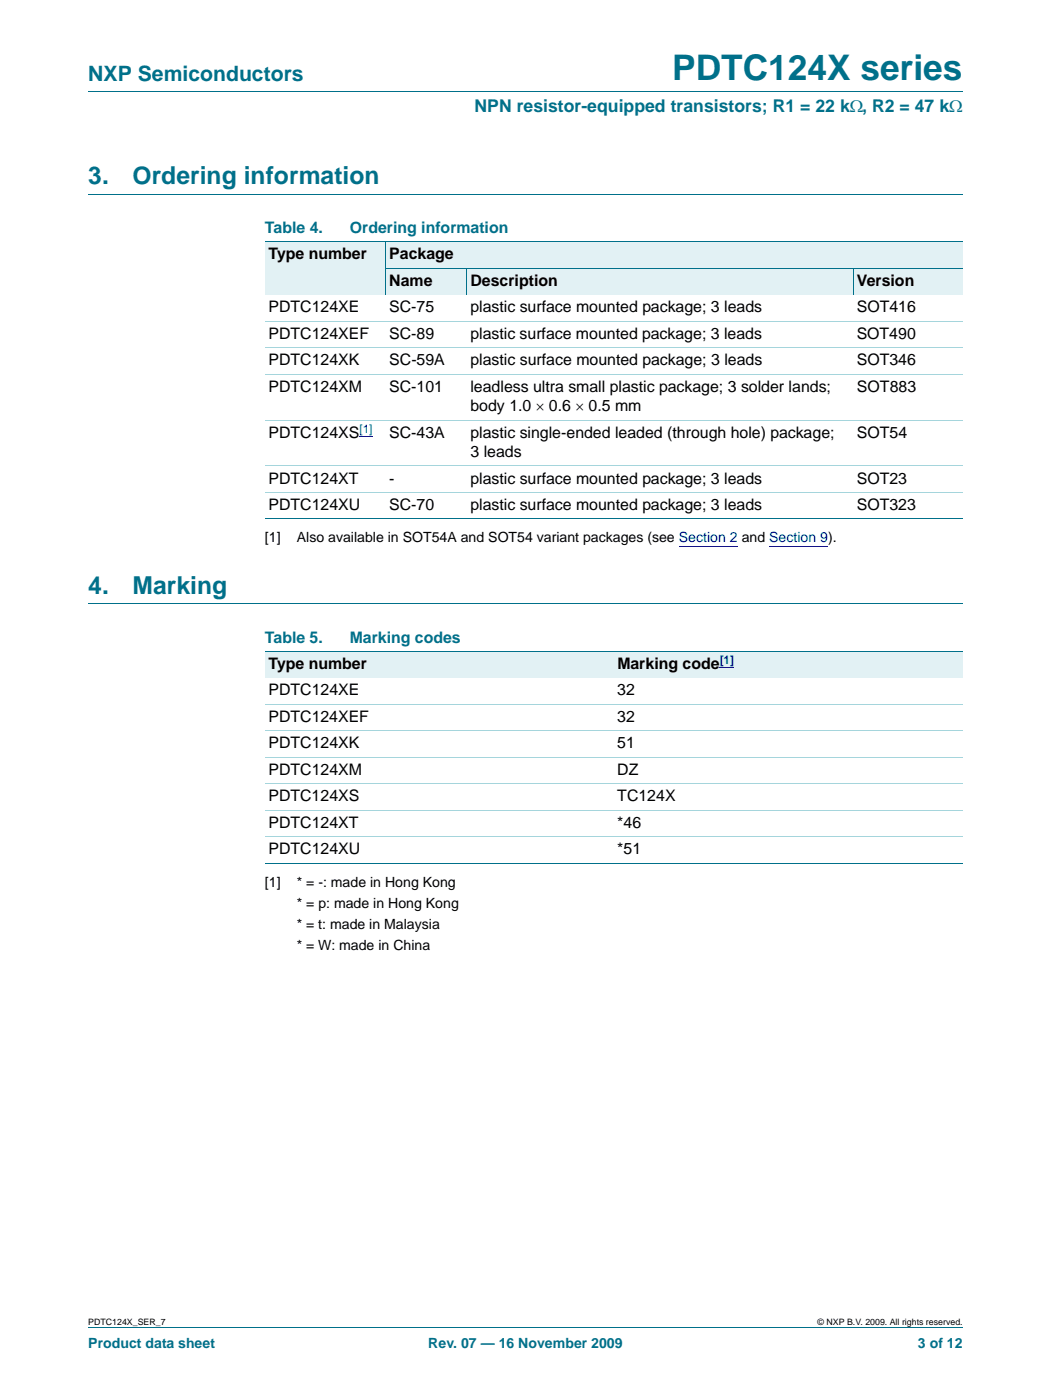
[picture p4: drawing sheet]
<svg xmlns="http://www.w3.org/2000/svg" width="210mm" height="280mm" viewBox="0 0 210 280" stroke-linecap="round" stroke-linejoin="round" font-family="sans-serif">
<defs><g id="words">
<text font-size="7" fill="#00708a" x="134.3" y="16">PDTC124X series</text>
<g font-size="4.9" fill="#00708a">
<text x="17.6" y="36.8">3.</text>
<text x="26.5" y="36.8">Ordering information</text>
<text x="17.6" y="118.6">4.</text>
<text x="26.5" y="118.6">Marking</text>
</g>
<text font-size="4.2" fill="#00708a" x="17.6" y="16.2">NXP Semiconductors</text>
<text font-size="3.5" fill="#00708a" x="94.8" y="22.4">NPN resistor-equipped transistors; R1 = 22 kΩ, R2 = 47 kΩ</text>
<g font-size="3.2" fill="#00708a">
<text x="52.9" y="46.5">Table 4.</text>
<text x="69.9" y="46.5">Ordering information</text>
<text x="52.9" y="128.4">Table 5.</text>
<text x="69.8" y="128.4">Marking codes</text>
</g>
<g font-size="3.2">
<text x="53.6" y="51.8">Type number</text>
<text x="77.7" y="51.8">Package</text>
<text x="77.7" y="57.1">Name</text>
<text x="94" y="57.1">Description</text>
<text x="171.2" y="57.1">Version</text>
<text x="53.6" y="62.4">PDTC124XE</text>
<text x="77.7" y="62.4">SC-75</text>
<text x="93.9" y="62.4">plastic surface mounted package; 3 leads</text>
<text x="171.1" y="62.4">SOT416</text>
<text x="53.6" y="67.7">PDTC124XEF</text>
<text x="77.7" y="67.7">SC-89</text>
<text x="93.9" y="67.7">plastic surface mounted package; 3 leads</text>
<text x="171.1" y="67.7">SOT490</text>
<text x="53.6" y="73">PDTC124XK</text>
<text x="77.8" y="73">SC-59A</text>
<text x="94" y="73">plastic surface mounted package; 3 leads</text>
<text x="171.1" y="73">SOT346</text>
<text x="53.6" y="78.3">PDTC124XM</text>
<text x="77.7" y="78.3">SC-101</text>
<text x="94" y="78.3">leadless ultra small plastic package; 3 solder lands;</text>
<text x="94" y="82.2">body 1.0 × 0.6 × 0.5 mm</text>
<text x="171.2" y="78.3">SOT883</text>
<text x="53.6" y="87.5">PDTC124XS</text>
<text x="77.7" y="87.5">SC-43A</text>
<text x="93.9" y="87.5">plastic single-ended leaded (through hole) package;</text>
<text x="171.2" y="87.5">SOT54</text>
<text x="94" y="91.4">3 leads</text>
<text x="53.6" y="96.6">PDTC124XT</text>
<text x="53.6" y="101.9">PDTC124XU</text>
<text x="77.7" y="96.6">-</text>
<text x="77.7" y="101.9">SC-70</text>
<text x="93.9" y="101.9">plastic surface mounted package; 3 leads</text>
<text x="94" y="96.6">plastic surface mounted package; 3 leads</text>
<text x="171.1" y="96.6">SOT23</text>
<text x="171.1" y="101.9">SOT323</text>
<text x="53.6" y="133.7">Type number</text>
<text x="123.3" y="133.7">Marking code</text>
<text x="53.6" y="139">PDTC124XE</text>
<text x="123.3" y="139">32</text>
<text x="53.6" y="144.3">PDTC124XEF</text>
<text x="53.6" y="149.6">PDTC124XK</text>
<text x="123.3" y="144.3">32</text>
<text x="123.3" y="149.6">51</text>
<text x="53.6" y="154.9">PDTC124XM</text>
<text x="123.3" y="154.9">DZ</text>
<text x="53.6" y="160.1">PDTC124XS</text>
<text x="123.3" y="160.1">TC124X</text>
<text x="53.6" y="165.4">PDTC124XT</text>
<text x="123.3" y="165.4">*46</text>
<text x="53.6" y="170.7">PDTC124XU</text>
<text x="123.3" y="170.7">*51</text>
</g>
<g font-size="2.8">
<text x="52.9" y="108.4">[1]</text>
<text x="59.3" y="108.4">Also available in SOT54A and SOT54 variant packages (see Section 2 and Section 9).</text>
<text x="52.9" y="177.2">[1]</text>
<text x="59.3" y="177.2">* = -: made in Hong Kong</text>
<text x="59.3" y="181.4">* = p: made in Hong Kong</text>
<text x="59.3" y="185.6">* = t: made in Malaysia</text>
<text x="59.3" y="189.9">* = W: made in China</text>
</g>
<g font-size="2.8" fill="#00708a">
<text x="17.6" y="269.3">Product data sheet</text>
<text x="85.5" y="269.3">Rev. 07 — 16 November 2009</text>
<text x="183.3" y="269.3">3 of 12</text>
</g>
<g font-size="2.4" fill="#00f">
<text x="71.8" y="86.5">[1]</text>
<text x="143.7" y="132.7">[1]</text>
</g>
<g font-size="1.8">
<text x="17.6" y="264.7">PDTC124X_SER_7</text>
<text x="163.3" y="264.7">© NXP B.V. 2009. All rights reserved.</text>
</g>
</g></defs>
<path d="M17.6 18.3h174.7M17.6 38.8h174.7M17.6 120.6h174.7M17.6 265.3h174.7" fill="none" stroke="#00708a" stroke-width=".2"/>
<path d="M135.6 109.1h11.7M153.6 109.1h11.8" fill="none" stroke="#00f" stroke-width=".2"/>
<g fill="#e2f1f4">
<path d="M52.9 48.3h24.1v10.6h-24.1z"/>
<path d="M77 48.3h115.3v5.3h-115.3z"/>
<path d="M77 53.6h16.3v5.3h-16.3z"/>
<path d="M93.3 53.6h77.2v5.3h-77.2z"/>
<path d="M170.5 53.6h21.8v5.3h-21.8z"/>
</g>
<path d="M71.8 87.2h2.6" fill="none" stroke="#00f" stroke-width=".2"/>
<path d="M52.9 48.3h139.4M77 53.6h115.3M77 48.3v10.6M93.3 53.5v5.4M170.5 53.5v5.4M52.9 103.7h139.4" fill="none" stroke="#00708a" stroke-width=".2"/>
<path d="M52.9 64.2h139.4M52.9 69.5h139.4M52.9 74.8h139.4M52.9 83.9h139.4M52.9 93.1h139.4M52.9 98.4h139.4" fill="none" stroke="#a5d5dc" stroke-width=".2"/>
<g fill="#e2f1f4">
<path d="M52.9 130.1h69.7v5.3h-69.7z"/>
<path d="M122.6 130.1h69.7v5.3h-69.7z"/>
</g>
<path d="M143.7 133.4h2.9" fill="none" stroke="#00f" stroke-width=".2"/>
<path d="M52.9 130.1h139.4M52.9 172.5h139.4" fill="none" stroke="#00708a" stroke-width=".2"/>
<path d="M52.9 140.7h139.4M52.9 146h139.4M52.9 151.3h139.4M52.9 156.6h139.4M52.9 161.9h139.4M52.9 167.2h139.4" fill="none" stroke="#a5d5dc" stroke-width=".2"/>
<use href="#words"/>
</svg>
